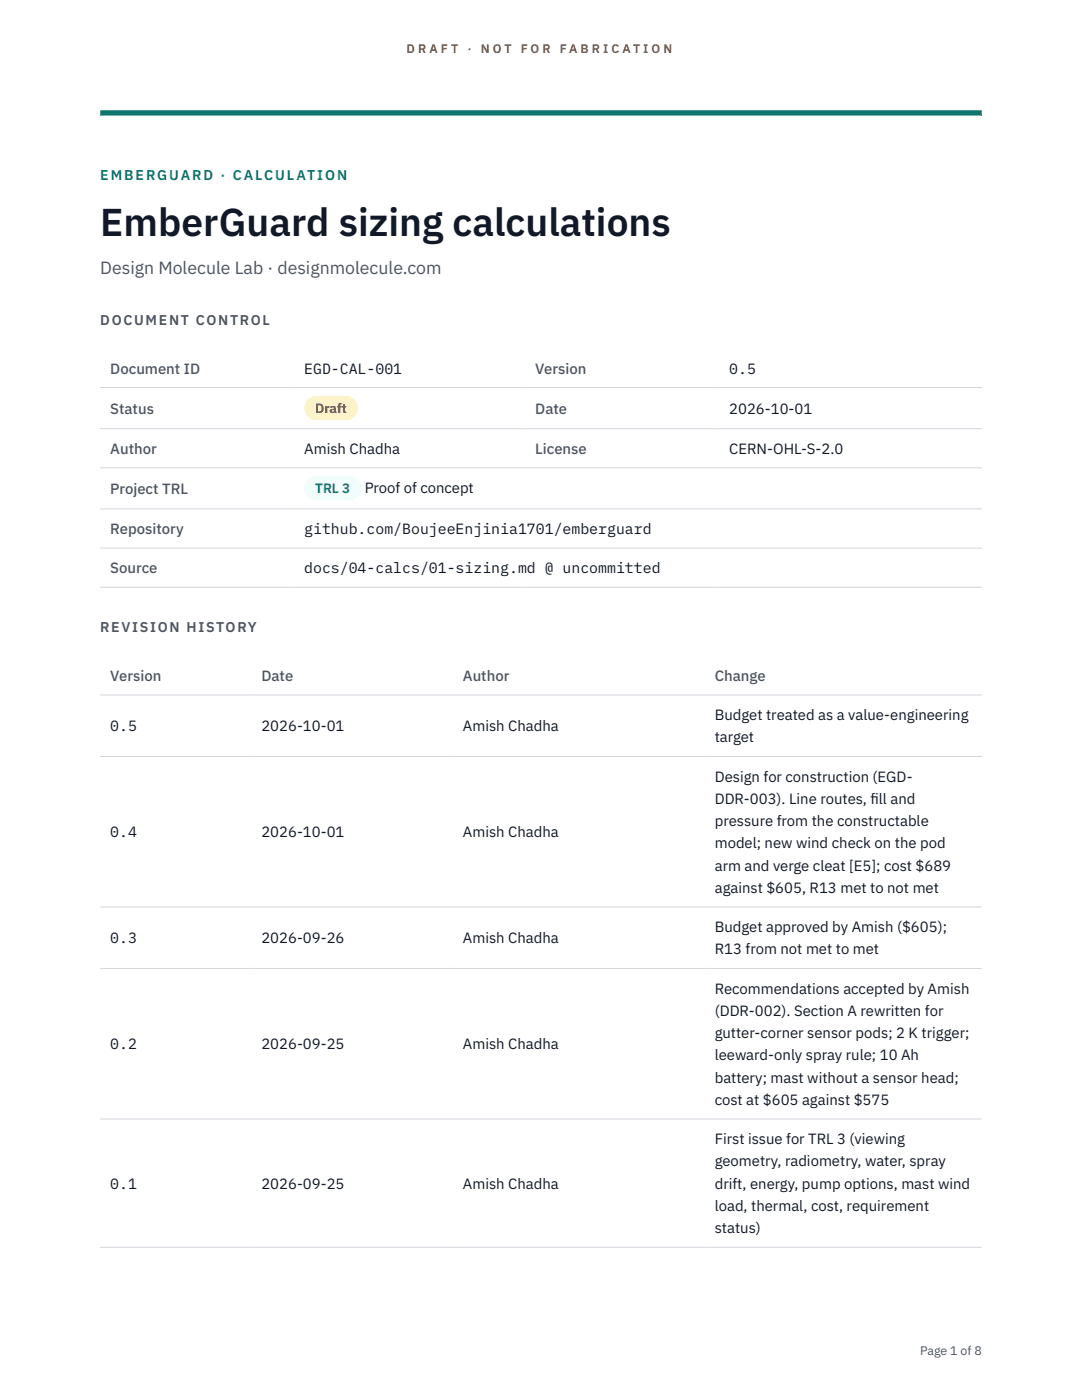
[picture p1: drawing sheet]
<svg xmlns="http://www.w3.org/2000/svg" width="216mm" height="279mm" viewBox="0 0 216 279" stroke-linecap="round" stroke-linejoin="round" font-family="sans-serif">
<defs><g id="words">
<text font-size="7.8" fill="#111827" x="20" y="47.1">EmberGuard sizing calculations</text>
<text font-size="3.5" fill="#4b5563" x="20" y="54.6">Design Molecule Lab · designmolecule.com</text>
<g font-size="3" fill="#4b5563">
<text x="22" y="74.5">Document ID</text>
<text x="106.8" y="74.5">Version</text>
<text x="22" y="82.6">Status</text>
<text x="106.8" y="82.6">Date</text>
<text x="22" y="90.6">Author</text>
<text x="106.8" y="90.6">License</text>
<text x="22" y="98.6">Project TRL</text>
<text x="22" y="106.6">Repository</text>
<text x="22" y="114.4">Source</text>
<text x="22" y="135.9">Version</text>
<text x="52.2" y="135.9">Date</text>
<text x="92.4" y="135.9">Author</text>
<text x="142.6" y="135.9">Change</text>
</g>
<g font-size="3" fill="#111827">
<text x="60.7" y="74.5">EGD-CAL-001</text>
<text x="145.5" y="74.5">0.5</text>
<text x="145.5" y="82.6">2026-10-01</text>
<text x="60.7" y="90.6">Amish Chadha</text>
<text x="145.5" y="90.6">CERN-OHL-S-2.0</text>
<text x="72.8" y="98.5">Proof of concept</text>
<text x="60.7" y="106.6">github.com/BoujeeEnjinia1701/emberguard</text>
<text x="60.7" y="114.4">docs/04-calcs/01-sizing.md @ uncommitted</text>
<text x="142.6" y="143.7">Budget treated as a value-engineering</text>
<text x="22" y="145.9">0.5</text>
<text x="52.2" y="145.9">2026-10-01</text>
<text x="92.4" y="145.9">Amish Chadha</text>
<text x="142.6" y="148.2">target</text>
<text x="142.6" y="156">Design for construction (EGD-</text>
<text x="142.6" y="160.4">DDR-003). Line routes, f</text>
<text x="173.7" y="160.4">ill and</text>
<text x="22" y="167.1">0.4</text>
<text x="52.2" y="167.1">2026-10-01</text>
<text x="92.4" y="167.1">Amish Chadha</text>
<text x="142.6" y="164.9">pressure from the constructable</text>
<text x="142.6" y="169.3">model; new wind check on the pod</text>
<text x="142.6" y="173.8">arm and verge cleat [E5]; cost $689</text>
<text x="142.6" y="178.2">against $605, R13 met to not met</text>
<text x="22" y="188.3">0.3</text>
<text x="52.2" y="188.3">2026-09-26</text>
<text x="92.4" y="188.3">Amish Chadha</text>
<text x="142.6" y="186">Budget approved by Amish ($605);</text>
<text x="142.6" y="190.5">R13 from not met to met</text>
<text x="142.6" y="198.3">Recommendations accepted by Amish</text>
<text x="142.6" y="202.7">(DDR-002). Section A rewritten for</text>
<text x="22" y="209.4">0.2</text>
<text x="52.2" y="209.4">2026-09-25</text>
<text x="92.4" y="209.4">Amish Chadha</text>
<text x="142.6" y="207.2">gutter-corner sensor pods; 2 K trigger;</text>
<text x="142.6" y="211.6">leeward-only spray rule; 10 Ah</text>
<text x="142.6" y="216.1">battery; mast without a sensor head;</text>
<text x="142.6" y="220.5">cost at $605 against $575</text>
<text x="142.6" y="228.3">First issue for TRL 3 (viewing</text>
<text x="142.6" y="232.8">geometry, radiometry, water, spray</text>
<text x="22" y="237.2">0.1</text>
<text x="52.2" y="237.2">2026-09-25</text>
<text x="92.4" y="237.2">Amish Chadha</text>
<text x="142.6" y="237.2">drift, energy, pump options, mast wind</text>
<text x="142.6" y="241.7">load, thermal, cost, requirement</text>
<text x="142.6" y="246.1">status)</text>
</g>
<text font-size="2.8" fill="#0f766e" x="20" y="36">EMBERGUARD · CALCULATION</text>
<g font-size="2.8" fill="#4b5563">
<text x="20" y="64.8">DOCUMENT CONTROL</text>
<text x="20" y="126.2">REVISION HISTORY</text>
</g>
<text font-size="2.7" fill="#92400e" x="62.9" y="82.5">Draft</text>
<text font-size="2.7" fill="#0f766e" x="62.9" y="98.5">TRL 3</text>
<g font-size="2.5" fill="#b45309">
<text x="81.1" y="10.5">D R A F T</text>
<text x="93.3" y="10.5">·</text>
<text x="95.9" y="10.5">N O T</text>
<text x="103.9" y="10.5">F O R</text>
<text x="111.7" y="10.5">F A B R I C A T I O N</text>
</g>
<text font-size="2.5" fill="#4b5563" x="183.6" y="270.3">Page 1 of 8</text>
</g></defs>
<path d="M20 23.1h175.9zM20 22h175.9v1.1h-175.9z" fill-rule="evenodd" fill="#0f766e"/>
<path d="M20 77.3h175.9M20 85.5h175.9M20 93.4h175.9M20 101.6h175.9M20 109.4h175.9M20 117.2h175.9M20 138.7h175.9M20 151h175.9M20 181h175.9M20 193.3h175.9M20 223.3h175.9M20 248.9h175.9" fill="none" stroke="#d1d5db" stroke-width=".2"/>
<path d="M60.7 79h10.7v4.9h-10.7z" fill="#fef3c7"/>
<path d="M60.7 95.1h11.4v4.8h-11.4z" fill="#f0fdfa"/>
<use href="#words"/>
</svg>
